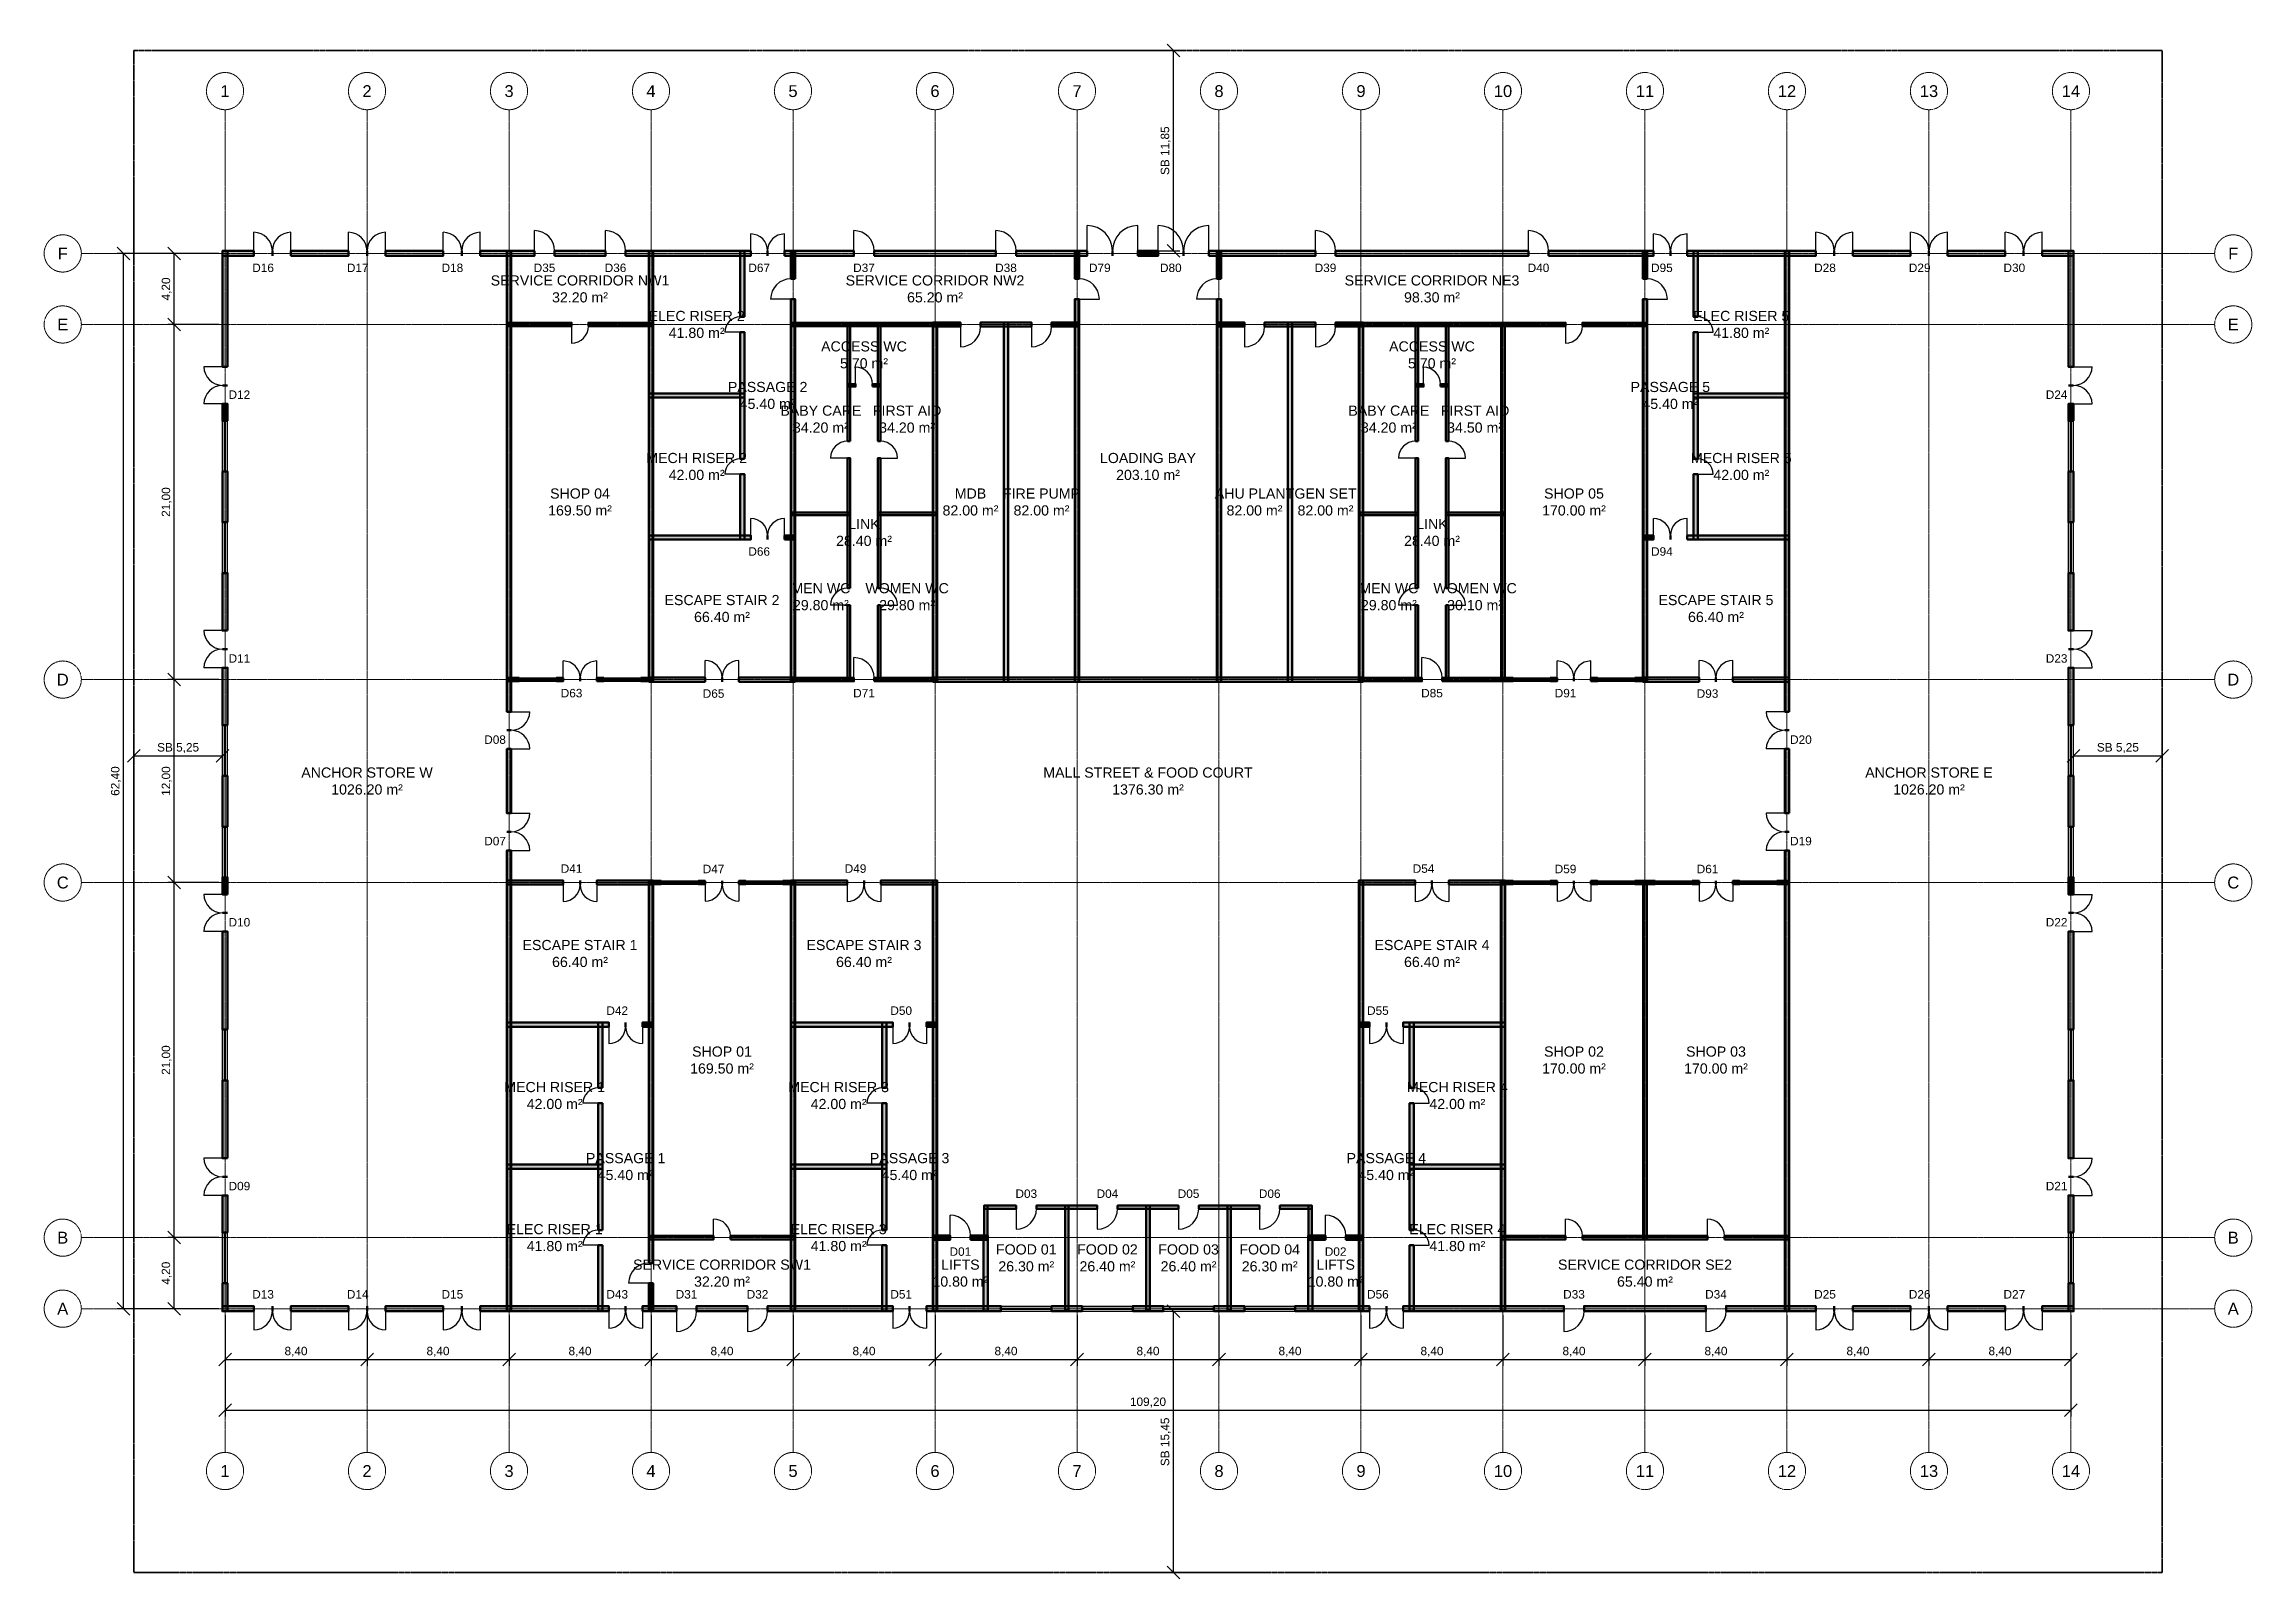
# Model space of a CAD drawing. Header units: millimetres. Extents: x -5300 to 125300, y -375 to 90375.
import ezdxf
from ezdxf.enums import TextEntityAlignment as Align

# ---------------------------------------------------------------- set-up
doc = ezdxf.new("R2010")
doc.units = ezdxf.units.MM
doc.linetypes.add('CENTER', pattern=[5.08, 3.175, -0.635, 0.635, -0.635])
doc.linetypes.add('PHANTOM', pattern=[6.35, 3.175, -0.635, 0.635, -0.635, 0.635, -0.635])
for name, color, linetype, lineweight in [('A-ACHSEN', 1, 'CENTER', 13), ('A-FENSTER', 5, 'Continuous', 25), ('A-LAGEPLAN-GRENZE', 1, 'PHANTOM', 35), ('A-MASS', 1, 'Continuous', 18), ('A-OEFFNUNG-NR', 2, 'Continuous', 18), ('A-RAUM-STEMPEL', 2, 'Continuous', 18), ('A-SCHRAFFUR', 8, 'Continuous', 9), ('A-TUER', 3, 'Continuous', 25), ('A-WAND-TRAG', 7, 'Continuous', 50)]:
    doc.layers.add(name, color=color, linetype=linetype, lineweight=lineweight)
doc.styles.add('DE-ARIAL', font='arial.ttf')
doc.dimstyles.new('DE-100-M', dxfattribs={"dimscale": 250, "dimtxt": 2, "dimasz": 1.5, "dimexe": 1.5, "dimexo": 1.5, "dimgap": 0.8, "dimtad": 1, "dimlfac": 0.001, "dimzin": 0, "dimtxsty": 'DE-ARIAL', "dimtsz": 1.5, "dimcen": 2.5, "dimclrd": 256, "dimclre": 256, "dimclrt": 256, "dimazin": 3, "dimtfac": 1, "dimtmove": 0, "dimatfit": 3})

msp = doc.modelspace()

# ---------------------------------------------------------------- texts
at = {"layer": 'A-ACHSEN', "style": 'DE-ARIAL'}
for s, p in [('1', (5400, 87600)), ('2', (13800, 87600)), ('3', (22200, 87600)), ('4', (30600, 87600)), ('5', (39000, 87600)), ('6', (47400, 87600)), ('7', (55800, 87600)), ('8', (64200, 87600)), ('9', (72600, 87600)), ('10', (81000, 87600)), ('11', (89400, 87600)), ('12', (97800, 87600)), ('13', (106200, 87600)), ('14', (114600, 87600)), ('F', (-4200, 78000)), ('F', (124200, 78000)), ('E', (-4200, 73800)), ('E', (124200, 73800)), ('D', (-4200, 52800)), ('D', (124200, 52800)), ('C', (-4200, 40800)), ('C', (124200, 40800)), ('B', (-4200, 19800)), ('B', (124200, 19800)), ('A', (-4200, 15600)), ('A', (124200, 15600)), ('1', (5400, 6000)), ('2', (13800, 6000)), ('3', (22200, 6000)), ('4', (30600, 6000)), ('5', (39000, 6000)), ('6', (47400, 6000)), ('7', (55800, 6000)), ('8', (64200, 6000)), ('9', (72600, 6000)), ('10', (81000, 6000)), ('11', (89400, 6000)), ('12', (97800, 6000)), ('13', (106200, 6000)), ('14', (114600, 6000))]:
    msp.add_text(s, height=700, dxfattribs=at).set_placement(p, align=Align.MIDDLE_CENTER)
at = {"layer": 'A-OEFFNUNG-NR', "style": 'DE-ARIAL'}
for s, p in [('D16', (7650, 77150)), ('D17', (13250, 77150)), ('D18', (18850, 77150)), ('D35', (24300, 77150)), ('D36', (28500, 77150)), ('D67', (37000, 77150)), ('D37', (43200, 77150)), ('D38', (51600, 77150)), ('D79', (57150, 77150)), ('D80', (61350, 77150)), ('D39', (70500, 77150)), ('D40', (83100, 77150)), ('D95', (90400, 77150)), ('D28', (100050, 77150)), ('D29', (105650, 77150)), ('D30', (111250, 77150)), ('D12', (6250, 69650)), ('D24', (113750, 69650)), ('D66', (37000, 60375)), ('D94', (90400, 60375)), ('D11', (6250, 54050)), ('D23', (113750, 54050)), ('D63', (25900, 52000)), ('D71', (43200, 52000)), ('D85', (76800, 52000)), ('D91', (84700, 52000)), ('D65', (34300, 51975)), ('D93', (93100, 51975)), ('D08', (21375, 49250)), ('D20', (98625, 49250)), ('D07', (21375, 43250)), ('D19', (98625, 43250)), ('D41', (25900, 41625)), ('D47', (34300, 41600)), ('D49', (42700, 41625)), ('D54', (76300, 41625)), ('D59', (84700, 41600)), ('D61', (93100, 41600)), ('D10', (6250, 38450)), ('D22', (113750, 38450)), ('D42', (28600, 33225)), ('D50', (45400, 33225)), ('D55', (73600, 33225)), ('D09', (6250, 22850)), ('D03', (52800, 22400)), ('D04', (57600, 22400)), ('D05', (62400, 22400)), ('D06', (67200, 22400)), ('D21', (113750, 22850)), ('D01', (48900, 18975)), ('D02', (71100, 18975)), ('D13', (7650, 16450)), ('D14', (13250, 16450)), ('D15', (18850, 16450)), ('D43', (28600, 16450)), ('D31', (32700, 16450)), ('D32', (36900, 16450)), ('D51', (45400, 16450)), ('D56', (73600, 16450)), ('D33', (85200, 16450)), ('D34', (93600, 16450)), ('D25', (100050, 16450)), ('D26', (105650, 16450)), ('D27', (111250, 16450))]:
    msp.add_text(s, height=500, dxfattribs=at).set_placement(p, align=Align.MIDDLE_CENTER)
at = {"layer": 'A-RAUM-STEMPEL', "char_height": 600, "attachment_point": 5, "style": 'DE-ARIAL'}
for s, insert in [('SERVICE CORRIDOR NW1\\P32.20 m²', (26400, 75900)), ('SERVICE CORRIDOR NW2\\P65.20 m²', (47400, 75900)), ('SERVICE CORRIDOR NE3\\P98.30 m²', (76800, 75900)), ('ELEC RISER 2\\P41.80 m²', (33300, 73800)), ('ELEC RISER 5\\P41.80 m²', (95100, 73800)), ('ACCESS WC\\P5.70 m²', (43200, 72000)), ('ACCESS WC\\P5.70 m²', (76800, 72000)), ('PASSAGE 2\\P45.40 m²', (37500, 69600)), ('PASSAGE 5\\P45.40 m²', (90900, 69600)), ('BABY CARE\\P34.20 m²', (40650, 68200)), ('FIRST AID\\P34.20 m²', (45750, 68200)), ('BABY CARE\\P34.20 m²', (74250, 68200)), ('FIRST AID\\P34.50 m²', (79350, 68200)), ('MECH RISER 2\\P42.00 m²', (33300, 65400)), ('LOADING BAY\\P203.10 m²', (60000, 65400)), ('MECH RISER 5\\P42.00 m²', (95100, 65400)), ('SHOP 04\\P169.50 m²', (26400, 63300)), ('MDB\\P82.00 m²', (49500, 63300)), ('FIRE PUMP\\P82.00 m²', (53700, 63300)), ('AHU PLANT\\P82.00 m²', (66300, 63300)), ('GEN SET\\P82.00 m²', (70500, 63300)), ('SHOP 05\\P170.00 m²', (85200, 63300)), ('LINK\\P28.40 m²', (43200, 61500)), ('LINK\\P28.40 m²', (76800, 61500)), ('ESCAPE STAIR 2\\P66.40 m²', (34800, 57000)), ('MEN WC\\P29.80 m²', (40650, 57700)), ('WOMEN WC\\P29.80 m²', (45750, 57700)), ('MEN WC\\P29.80 m²', (74250, 57700)), ('WOMEN WC\\P30.10 m²', (79350, 57700)), ('ESCAPE STAIR 5\\P66.40 m²', (93600, 57000)), ('ANCHOR STORE W\\P1026.20 m²', (13800, 46800)), ('MALL STREET & FOOD COURT\\P1376.30 m²', (60000, 46800)), ('ANCHOR STORE E\\P1026.20 m²', (106200, 46800)), ('ESCAPE STAIR 1\\P66.40 m²', (26400, 36600)), ('ESCAPE STAIR 3\\P66.40 m²', (43200, 36600)), ('ESCAPE STAIR 4\\P66.40 m²', (76800, 36600)), ('SHOP 01\\P169.50 m²', (34800, 30300)), ('SHOP 02\\P170.00 m²', (85200, 30300)), ('SHOP 03\\P170.00 m²', (93600, 30300)), ('MECH RISER 1\\P42.00 m²', (24900, 28200)), ('MECH RISER 3\\P42.00 m²', (41700, 28200)), ('MECH RISER 4\\P42.00 m²', (78300, 28200)), ('PASSAGE 1\\P45.40 m²', (29100, 24000)), ('PASSAGE 3\\P45.40 m²', (45900, 24000)), ('PASSAGE 4\\P45.40 m²', (74100, 24000)), ('ELEC RISER 1\\P41.80 m²', (24900, 19800)), ('ELEC RISER 3\\P41.80 m²', (41700, 19800)), ('ELEC RISER 4\\P41.80 m²', (78300, 19800)), ('SERVICE CORRIDOR SW1\\P32.20 m²', (34800, 17700)), ('LIFTS\\P10.80 m²', (48900, 17700)), ('FOOD 01\\P26.30 m²', (52800, 18600)), ('FOOD 02\\P26.40 m²', (57600, 18600)), ('FOOD 03\\P26.40 m²', (62400, 18600)), ('FOOD 04\\P26.30 m²', (67200, 18600)), ('LIFTS\\P10.80 m²', (71100, 17700)), ('SERVICE CORRIDOR SE2\\P65.40 m²', (89400, 17700))]:
    msp.add_mtext(s, dxfattribs=dict(at, insert=insert))

# ---------------------------------------------------------------- dimensions: what is measured, and where the dimension line sits
at = {"layer": 'A-MASS'}
for base, p1, p2 in [((61500, 78150), (60000, 78150), (60000, 90000)), ((61500, 0), (60000, 0), (60000, 15450))]:
    msp.add_linear_dim(base=base, p1=p1, p2=p2, angle=90, text='SB <>', dimstyle='DE-100-M', dxfattribs=at).render()
for base, p1, p2 in [((-600, 15600), (5400, 15600), (5400, 78000)), ((2400, 73800), (5400, 73800), (5400, 78000)), ((2400, 52800), (5400, 52800), (5400, 73800)), ((2400, 40800), (5400, 40800), (5400, 52800)), ((2400, 19800), (5400, 19800), (5400, 40800)), ((2400, 15600), (5400, 15600), (5400, 19800))]:
    msp.add_linear_dim(base=base, p1=p1, p2=p2, angle=90, dimstyle='DE-100-M', dxfattribs=at).render()
for base, p1, p2 in [((0, 48300), (0, 46800), (5250, 46800)), ((114750, 48300), (114750, 46800), (120000, 46800))]:
    msp.add_linear_dim(base=base, p1=p1, p2=p2, text='SB <>', dimstyle='DE-100-M', dxfattribs=at).render()
for base, p1, p2 in [((5400, 12600), (5400, 15600), (13800, 15600)), ((5400, 9600), (5400, 15600), (114600, 15600)), ((13800, 12600), (13800, 15600), (22200, 15600)), ((22200, 12600), (22200, 15600), (30600, 15600)), ((30600, 12600), (30600, 15600), (39000, 15600)), ((39000, 12600), (39000, 15600), (47400, 15600)), ((47400, 12600), (47400, 15600), (55800, 15600)), ((55800, 12600), (55800, 15600), (64200, 15600)), ((64200, 12600), (64200, 15600), (72600, 15600)), ((72600, 12600), (72600, 15600), (81000, 15600)), ((81000, 12600), (81000, 15600), (89400, 15600)), ((89400, 12600), (89400, 15600), (97800, 15600)), ((97800, 12600), (97800, 15600), (106200, 15600)), ((106200, 12600), (106200, 15600), (114600, 15600))]:
    msp.add_linear_dim(base=base, p1=p1, p2=p2, dimstyle='DE-100-M', dxfattribs=at).render()

# ---------------------------------------------------------------- hatches: boundary and pattern name
at = {"layer": 'A-SCHRAFFUR'}
for points in [[(5250, 77850), (7100, 77850), (7100, 78150), (5250, 78150)], [(5550, 71300), (5550, 78150), (5250, 78150), (5250, 71300)], [(9300, 77850), (12700, 77850), (12700, 78150), (9300, 78150)], [(14900, 77850), (18300, 77850), (18300, 78150), (14900, 78150)], [(20500, 77850), (23700, 77850), (23700, 78150), (20500, 78150)], [(22325, 50900), (22325, 78125), (22075, 78125), (22075, 50900)], [(24900, 77850), (27900, 77850), (27900, 78150), (24900, 78150)], [(29100, 77850), (36500, 77850), (36500, 78150), (29100, 78150)], [(30725, 52675), (30725, 78125), (30475, 78125), (30475, 52675)], [(36125, 74250), (36125, 78125), (35875, 78125), (35875, 74250)], [(38500, 77850), (42600, 77850), (42600, 78150), (38500, 78150)], [(39125, 76500), (39125, 78125), (38875, 78125), (38875, 76500)], [(43800, 77850), (51000, 77850), (51000, 78150), (43800, 78150)], [(52200, 77850), (56400, 77850), (56400, 78150), (52200, 78150)], [(55925, 76500), (55925, 78125), (55675, 78125), (55675, 76500)], [(59400, 77850), (60600, 77850), (60600, 78150), (59400, 78150)], [(63600, 77850), (69900, 77850), (69900, 78150), (63600, 78150)], [(64325, 76500), (64325, 78125), (64075, 78125), (64075, 76500)], [(71100, 77850), (82500, 77850), (82500, 78150), (71100, 78150)], [(83700, 77850), (89900, 77850), (89900, 78150), (83700, 78150)], [(89525, 76500), (89525, 78125), (89275, 78125), (89275, 76500)], [(91900, 77850), (99500, 77850), (99500, 78150), (91900, 78150)], [(92525, 74250), (92525, 78125), (92275, 78125), (92275, 74250)], [(97925, 50900), (97925, 78125), (97675, 78125), (97675, 50900)], [(101700, 77850), (105100, 77850), (105100, 78150), (101700, 78150)], [(107300, 77850), (110700, 77850), (110700, 78150), (107300, 78150)], [(112900, 77850), (114750, 77850), (114750, 78150), (112900, 78150)], [(114750, 71300), (114750, 78150), (114450, 78150), (114450, 71300)], [(39125, 52675), (39125, 75300), (38875, 75300), (38875, 52675)], [(55925, 52675), (55925, 75300), (55675, 75300), (55675, 52675)], [(64325, 52675), (64325, 75300), (64075, 75300), (64075, 52675)], [(89525, 52675), (89525, 75300), (89275, 75300), (89275, 52675)], [(22100, 73700), (25900, 73700), (25900, 73900), (22100, 73900)], [(26900, 73700), (30700, 73700), (30700, 73900), (26900, 73900)], [(36125, 65850), (36125, 73350), (35875, 73350), (35875, 65850)], [(38900, 73700), (47500, 73700), (47500, 73900), (38900, 73900)], [(42375, 66900), (42375, 73875), (42225, 73875), (42225, 66900)], [(44175, 66900), (44175, 73875), (44025, 73875), (44025, 66900)], [(47275, 73675), (48900, 73675), (48900, 73925), (47275, 73925)], [(47525, 52675), (47525, 73925), (47275, 73925), (47275, 52675)], [(50100, 73675), (53100, 73675), (53100, 73925), (50100, 73925)], [(51725, 52675), (51725, 73925), (51475, 73925), (51475, 52675)], [(54300, 73675), (55925, 73675), (55925, 73925), (54300, 73925)], [(64075, 73675), (65700, 73675), (65700, 73925), (64075, 73925)], [(66900, 73675), (69900, 73675), (69900, 73925), (66900, 73925)], [(68525, 52675), (68525, 73925), (68275, 73925), (68275, 52675)], [(71100, 73675), (72725, 73675), (72725, 73925), (71100, 73925)], [(72725, 52675), (72725, 73925), (72475, 73925), (72475, 52675)], [(72500, 73700), (84700, 73700), (84700, 73900), (72500, 73900)], [(75975, 66900), (75975, 73875), (75825, 73875), (75825, 66900)], [(77775, 66900), (77775, 73875), (77625, 73875), (77625, 66900)], [(81100, 52700), (81100, 73900), (80900, 73900), (80900, 52700)], [(85700, 73700), (89500, 73700), (89500, 73900), (85700, 73900)], [(92525, 65850), (92525, 73350), (92275, 73350), (92275, 65850)], [(30475, 69475), (36125, 69475), (36125, 69725), (30475, 69725)], [(42225, 70125), (42700, 70125), (42700, 70275), (42225, 70275)], [(43700, 70125), (44175, 70125), (44175, 70275), (43700, 70275)], [(75825, 70125), (76300, 70125), (76300, 70275), (75825, 70275)], [(77300, 70125), (77775, 70125), (77775, 70275), (77300, 70275)], [(92275, 69475), (97925, 69475), (97925, 69725), (92275, 69725)], [(5550, 68100), (5550, 69100), (5250, 69100), (5250, 68100)], [(114750, 68100), (114750, 69100), (114450, 69100), (114450, 68100)], [(42375, 58200), (42375, 65900), (42225, 65900), (42225, 58200)], [(44175, 58200), (44175, 65900), (44025, 65900), (44025, 58200)], [(75975, 58200), (75975, 65900), (75825, 65900), (75825, 58200)], [(77775, 58200), (77775, 65900), (77625, 65900), (77625, 58200)], [(5550, 62100), (5550, 65100), (5250, 65100), (5250, 62100)], [(36125, 61075), (36125, 64950), (35875, 64950), (35875, 61075)], [(92525, 61075), (92525, 64950), (92275, 64950), (92275, 61075)], [(114750, 62100), (114750, 65100), (114450, 65100), (114450, 62100)], [(38925, 62525), (42375, 62525), (42375, 62675), (38925, 62675)], [(44025, 62525), (47475, 62525), (47475, 62675), (44025, 62675)], [(72525, 62525), (75975, 62525), (75975, 62675), (72525, 62675)], [(77625, 62525), (81075, 62525), (81075, 62675), (77625, 62675)], [(30475, 61075), (36500, 61075), (36500, 61325), (30475, 61325)], [(38500, 61075), (39125, 61075), (39125, 61325), (38500, 61325)], [(89275, 61075), (89900, 61075), (89900, 61325), (89275, 61325)], [(91900, 61075), (97925, 61075), (97925, 61325), (91900, 61325)], [(5550, 55700), (5550, 59100), (5250, 59100), (5250, 55700)], [(114750, 55700), (114750, 59100), (114450, 59100), (114450, 55700)], [(42375, 52725), (42375, 57200), (42225, 57200), (42225, 52725)], [(44175, 52725), (44175, 57200), (44025, 57200), (44025, 52725)], [(75975, 52725), (75975, 57200), (75825, 57200), (75825, 52725)], [(77775, 52725), (77775, 57200), (77625, 57200), (77625, 52725)], [(5550, 50100), (5550, 53500), (5250, 53500), (5250, 50100)], [(22100, 52700), (22800, 52700), (22800, 52900), (22100, 52900)], [(25000, 52700), (25400, 52700), (25400, 52900), (25000, 52900)], [(27400, 52700), (27800, 52700), (27800, 52900), (27400, 52900)], [(30000, 52700), (30700, 52700), (30700, 52900), (30000, 52900)], [(30475, 52675), (33800, 52675), (33800, 52925), (30475, 52925)], [(35800, 52675), (39125, 52675), (39125, 52925), (35800, 52925)], [(38900, 52700), (42600, 52700), (42600, 52900), (38900, 52900)], [(43800, 52700), (47500, 52700), (47500, 52900), (43800, 52900)], [(47275, 52675), (72725, 52675), (72725, 52925), (47275, 52925)], [(72500, 52700), (76200, 52700), (76200, 52900), (72500, 52900)], [(77400, 52700), (81600, 52700), (81600, 52900), (77400, 52900)], [(83800, 52700), (84200, 52700), (84200, 52900), (83800, 52900)], [(86200, 52700), (86600, 52700), (86600, 52900), (86200, 52900)], [(88800, 52700), (89500, 52700), (89500, 52900), (88800, 52900)], [(89275, 52675), (92600, 52675), (92600, 52925), (89275, 52925)], [(94600, 52675), (97925, 52675), (97925, 52925), (94600, 52925)], [(114750, 50100), (114750, 53500), (114450, 53500), (114450, 50100)], [(22325, 44900), (22325, 48700), (22075, 48700), (22075, 44900)], [(97925, 44900), (97925, 48700), (97675, 48700), (97675, 44900)], [(5550, 44100), (5550, 47100), (5250, 47100), (5250, 44100)], [(114750, 44100), (114750, 47100), (114450, 47100), (114450, 44100)], [(22325, 15475), (22325, 42700), (22075, 42700), (22075, 15475)], [(97925, 15475), (97925, 42700), (97675, 42700), (97675, 15475)], [(5550, 40100), (5550, 41100), (5250, 41100), (5250, 40100)], [(22075, 40675), (25400, 40675), (25400, 40925), (22075, 40925)], [(27400, 40675), (30725, 40675), (30725, 40925), (27400, 40925)], [(30725, 18300), (30725, 40925), (30475, 40925), (30475, 18300)], [(30500, 40700), (31200, 40700), (31200, 40900), (30500, 40900)], [(33400, 40700), (33800, 40700), (33800, 40900), (33400, 40900)], [(35800, 40700), (36200, 40700), (36200, 40900), (35800, 40900)], [(38400, 40700), (39100, 40700), (39100, 40900), (38400, 40900)], [(38875, 40675), (42200, 40675), (42200, 40925), (38875, 40925)], [(39125, 15475), (39125, 40925), (38875, 40925), (38875, 15475)], [(44200, 40675), (47525, 40675), (47525, 40925), (44200, 40925)], [(47525, 15475), (47525, 40925), (47275, 40925), (47275, 15475)], [(72475, 40675), (75800, 40675), (75800, 40925), (72475, 40925)], [(72725, 15475), (72725, 40925), (72475, 40925), (72475, 15475)], [(77800, 40675), (81125, 40675), (81125, 40925), (77800, 40925)], [(81125, 15475), (81125, 40925), (80875, 40925), (80875, 15475)], [(80900, 40700), (81600, 40700), (81600, 40900), (80900, 40900)], [(83800, 40700), (84200, 40700), (84200, 40900), (83800, 40900)], [(86200, 40700), (86600, 40700), (86600, 40900), (86200, 40900)], [(88800, 40700), (90000, 40700), (90000, 40900), (88800, 40900)], [(89500, 19700), (89500, 40900), (89300, 40900), (89300, 19700)], [(92200, 40700), (92600, 40700), (92600, 40900), (92200, 40900)], [(94600, 40700), (95000, 40700), (95000, 40900), (94600, 40900)], [(97200, 40700), (97900, 40700), (97900, 40900), (97200, 40900)], [(114750, 40100), (114750, 41100), (114450, 41100), (114450, 40100)], [(5550, 32100), (5550, 37900), (5250, 37900), (5250, 32100)], [(114750, 32100), (114750, 37900), (114450, 37900), (114450, 32100)], [(22075, 32275), (28100, 32275), (28100, 32525), (22075, 32525)], [(27725, 28650), (27725, 32525), (27475, 32525), (27475, 28650)], [(30100, 32275), (30725, 32275), (30725, 32525), (30100, 32525)], [(38875, 32275), (44900, 32275), (44900, 32525), (38875, 32525)], [(44525, 28650), (44525, 32525), (44275, 32525), (44275, 28650)], [(46900, 32275), (47525, 32275), (47525, 32525), (46900, 32525)], [(72475, 32275), (73100, 32275), (73100, 32525), (72475, 32525)], [(75100, 32275), (81125, 32275), (81125, 32525), (75100, 32525)], [(75725, 28650), (75725, 32525), (75475, 32525), (75475, 28650)], [(5550, 24500), (5550, 29100), (5250, 29100), (5250, 24500)], [(114750, 24500), (114750, 29100), (114450, 29100), (114450, 24500)], [(27725, 20250), (27725, 27750), (27475, 27750), (27475, 20250)], [(44525, 20250), (44525, 27750), (44275, 27750), (44275, 20250)], [(75725, 20250), (75725, 27750), (75475, 27750), (75475, 20250)], [(22075, 23875), (27725, 23875), (27725, 24125), (22075, 24125)], [(38875, 23875), (44525, 23875), (44525, 24125), (38875, 24125)], [(75475, 23875), (81125, 23875), (81125, 24125), (75475, 24125)], [(5550, 20100), (5550, 22300), (5250, 22300), (5250, 20100)], [(114750, 20100), (114750, 22300), (114450, 22300), (114450, 20100)], [(50300, 21500), (52200, 21500), (52200, 21700), (50300, 21700)], [(50500, 19700), (50500, 21700), (50300, 21700), (50300, 19700)], [(53400, 21500), (57000, 21500), (57000, 21700), (53400, 21700)], [(55300, 15500), (55300, 21700), (55100, 21700), (55100, 15500)], [(58200, 21500), (61800, 21500), (61800, 21700), (58200, 21700)], [(60100, 15500), (60100, 21700), (59900, 21700), (59900, 15500)], [(63000, 21500), (66600, 21500), (66600, 21700), (63000, 21700)], [(64900, 15500), (64900, 21700), (64700, 21700), (64700, 15500)], [(67800, 21500), (69700, 21500), (69700, 21700), (67800, 21700)], [(69700, 19700), (69700, 21700), (69500, 21700), (69500, 19700)], [(30500, 19700), (34300, 19700), (34300, 19900), (30500, 19900)], [(35300, 19700), (39100, 19700), (39100, 19900), (35300, 19900)], [(47275, 19675), (48300, 19675), (48300, 19925), (47275, 19925)], [(49500, 19675), (50525, 19675), (50525, 19925), (49500, 19925)], [(50525, 15475), (50525, 19925), (50275, 19925), (50275, 15475)], [(69475, 19675), (70500, 19675), (70500, 19925), (69475, 19925)], [(69725, 15475), (69725, 19925), (69475, 19925), (69475, 15475)], [(71700, 19675), (72725, 19675), (72725, 19925), (71700, 19925)], [(80900, 19700), (84700, 19700), (84700, 19900), (80900, 19900)], [(85700, 19700), (93100, 19700), (93100, 19900), (85700, 19900)], [(94100, 19700), (97900, 19700), (97900, 19900), (94100, 19900)], [(27725, 15475), (27725, 19350), (27475, 19350), (27475, 15475)], [(44525, 15475), (44525, 19350), (44275, 19350), (44275, 15475)], [(75725, 15475), (75725, 19350), (75475, 19350), (75475, 15475)], [(5550, 15450), (5550, 17100), (5250, 17100), (5250, 15450)], [(30725, 15475), (30725, 17100), (30475, 17100), (30475, 15475)], [(114750, 15450), (114750, 17100), (114450, 17100), (114450, 15450)], [(5250, 15450), (7100, 15450), (7100, 15750), (5250, 15750)], [(9300, 15450), (12700, 15450), (12700, 15750), (9300, 15750)], [(14900, 15450), (18300, 15450), (18300, 15750), (14900, 15750)], [(20500, 15450), (28100, 15450), (28100, 15750), (20500, 15750)], [(30100, 15450), (32100, 15450), (32100, 15750), (30100, 15750)], [(33300, 15450), (36300, 15450), (36300, 15750), (33300, 15750)], [(37500, 15450), (44900, 15450), (44900, 15750), (37500, 15750)], [(46900, 15450), (51300, 15450), (51300, 15750), (46900, 15750)], [(54300, 15450), (56100, 15450), (56100, 15750), (54300, 15750)], [(59100, 15450), (60900, 15450), (60900, 15750), (59100, 15750)], [(63900, 15450), (65700, 15450), (65700, 15750), (63900, 15750)], [(68700, 15450), (73100, 15450), (73100, 15750), (68700, 15750)], [(75100, 15450), (84600, 15450), (84600, 15750), (75100, 15750)], [(85800, 15450), (93000, 15450), (93000, 15750), (85800, 15750)], [(94200, 15450), (99500, 15450), (99500, 15750), (94200, 15750)], [(101700, 15450), (105100, 15450), (105100, 15750), (101700, 15750)], [(107300, 15450), (110700, 15450), (110700, 15750), (107300, 15750)], [(112900, 15450), (114750, 15450), (114750, 15750), (112900, 15750)]]:
    msp.add_hatch(color=256, dxfattribs=at).paths.add_polyline_path(points)

# ---------------------------------------------------------------- linework, layer by layer
at = {"layer": 'A-ACHSEN'}
for p, q in [((5400, 7100), (5400, 86500)), ((13800, 7100), (13800, 86500)), ((22200, 7100), (22200, 86500)), ((30600, 7100), (30600, 86500)), ((39000, 7100), (39000, 86500)), ((47400, 7100), (47400, 86500)), ((55800, 7100), (55800, 86500)), ((64200, 7100), (64200, 86500)), ((72600, 7100), (72600, 86500)), ((81000, 7100), (81000, 86500)), ((89400, 7100), (89400, 86500)), ((97800, 7100), (97800, 86500)), ((106200, 7100), (106200, 86500)), ((114600, 7100), (114600, 86500)), ((-3100, 78000), (123100, 78000)), ((-3100, 73800), (123100, 73800)), ((-3100, 52800), (123100, 52800)), ((-3100, 40800), (123100, 40800)), ((-3100, 19800), (123100, 19800)), ((-3100, 15600), (123100, 15600))]:
    msp.add_line(p, q, dxfattribs=at)
for centre in [(5400, 87600), (13800, 87600), (22200, 87600), (30600, 87600), (39000, 87600), (47400, 87600), (55800, 87600), (64200, 87600), (72600, 87600), (81000, 87600), (89400, 87600), (97800, 87600), (106200, 87600), (114600, 87600), (-4200, 78000), (124200, 78000), (-4200, 73800), (124200, 73800), (-4200, 52800), (124200, 52800), (-4200, 40800), (124200, 40800), (-4200, 19800), (124200, 19800), (-4200, 15600), (124200, 15600), (5400, 6000), (13800, 6000), (22200, 6000), (30600, 6000), (39000, 6000), (47400, 6000), (55800, 6000), (64200, 6000), (72600, 6000), (81000, 6000), (89400, 6000), (97800, 6000), (106200, 6000), (114600, 6000)]:
    msp.add_circle(centre, 1100, dxfattribs=at)
at = {"layer": 'A-FENSTER'}
for p, q in [((5250, 65100), (5250, 68100)), ((5362.5, 65100), (5362.5, 68100)), ((5437.5, 65100), (5437.5, 68100)), ((5550, 65100), (5550, 68100)), ((114450, 65100), (114450, 68100)), ((114562.5, 65100), (114562.5, 68100)), ((114637.5, 65100), (114637.5, 68100)), ((114750, 65100), (114750, 68100)), ((5250, 59100), (5250, 62100)), ((5362.5, 59100), (5362.5, 62100)), ((5437.5, 59100), (5437.5, 62100)), ((5550, 59100), (5550, 62100)), ((114450, 59100), (114450, 62100)), ((114562.5, 59100), (114562.5, 62100)), ((114637.5, 59100), (114637.5, 62100)), ((114750, 59100), (114750, 62100)), ((22800, 52900), (25000, 52900)), ((22800, 52825), (25000, 52825)), ((22800, 52775), (25000, 52775)), ((22800, 52700), (25000, 52700)), ((27800, 52900), (30000, 52900)), ((27800, 52825), (30000, 52825)), ((27800, 52775), (30000, 52775)), ((27800, 52700), (30000, 52700)), ((81600, 52900), (83800, 52900)), ((81600, 52825), (83800, 52825)), ((81600, 52775), (83800, 52775)), ((81600, 52700), (83800, 52700)), ((86600, 52900), (88800, 52900)), ((86600, 52825), (88800, 52825)), ((86600, 52775), (88800, 52775)), ((86600, 52700), (88800, 52700)), ((5250, 47100), (5250, 50100)), ((5362.5, 47100), (5362.5, 50100)), ((5437.5, 47100), (5437.5, 50100)), ((5550, 47100), (5550, 50100)), ((114450, 47100), (114450, 50100)), ((114562.5, 47100), (114562.5, 50100)), ((114637.5, 47100), (114637.5, 50100)), ((114750, 47100), (114750, 50100)), ((5250, 41100), (5250, 44100)), ((5362.5, 41100), (5362.5, 44100)), ((5437.5, 41100), (5437.5, 44100)), ((5550, 41100), (5550, 44100)), ((114450, 41100), (114450, 44100)), ((114562.5, 41100), (114562.5, 44100)), ((114637.5, 41100), (114637.5, 44100)), ((114750, 41100), (114750, 44100)), ((31200, 40900), (33400, 40900)), ((31200, 40825), (33400, 40825)), ((31200, 40775), (33400, 40775)), ((31200, 40700), (33400, 40700)), ((36200, 40900), (38400, 40900)), ((36200, 40825), (38400, 40825)), ((36200, 40775), (38400, 40775)), ((36200, 40700), (38400, 40700)), ((81600, 40900), (83800, 40900)), ((81600, 40825), (83800, 40825)), ((81600, 40775), (83800, 40775)), ((81600, 40700), (83800, 40700)), ((86600, 40900), (88800, 40900)), ((86600, 40825), (88800, 40825)), ((86600, 40775), (88800, 40775)), ((86600, 40700), (88800, 40700)), ((90000, 40900), (92200, 40900)), ((90000, 40825), (92200, 40825)), ((90000, 40775), (92200, 40775)), ((90000, 40700), (92200, 40700)), ((95000, 40900), (97200, 40900)), ((95000, 40825), (97200, 40825)), ((95000, 40775), (97200, 40775)), ((95000, 40700), (97200, 40700)), ((5250, 29100), (5250, 32100)), ((5362.5, 29100), (5362.5, 32100)), ((5437.5, 29100), (5437.5, 32100)), ((5550, 29100), (5550, 32100)), ((114450, 29100), (114450, 32100)), ((114562.5, 29100), (114562.5, 32100)), ((114637.5, 29100), (114637.5, 32100)), ((114750, 29100), (114750, 32100)), ((5250, 17100), (5250, 20100)), ((5362.5, 17100), (5362.5, 20100)), ((5437.5, 17100), (5437.5, 20100)), ((5550, 17100), (5550, 20100)), ((114450, 17100), (114450, 20100)), ((114562.5, 17100), (114562.5, 20100)), ((114637.5, 17100), (114637.5, 20100)), ((114750, 17100), (114750, 20100)), ((51300, 15750), (54300, 15750)), ((56100, 15750), (59100, 15750)), ((60900, 15750), (63900, 15750)), ((65700, 15750), (68700, 15750)), ((51300, 15637.5), (54300, 15637.5)), ((51300, 15562.5), (54300, 15562.5)), ((51300, 15450), (54300, 15450)), ((56100, 15637.5), (59100, 15637.5)), ((56100, 15562.5), (59100, 15562.5)), ((56100, 15450), (59100, 15450)), ((60900, 15637.5), (63900, 15637.5)), ((60900, 15562.5), (63900, 15562.5)), ((60900, 15450), (63900, 15450)), ((65700, 15637.5), (68700, 15637.5)), ((65700, 15562.5), (68700, 15562.5)), ((65700, 15450), (68700, 15450))]:
    msp.add_line(p, q, dxfattribs=at)
at = {"layer": 'A-LAGEPLAN-GRENZE'}
msp.add_lwpolyline([(0, 0), (120000, 0), (120000, 90000), (0, 90000)], close=True, dxfattribs=at)
at = {"layer": 'A-TUER'}
for p, q in [((7100, 78150), (7100, 79250)), ((9300, 78150), (9300, 79250)), ((12700, 78150), (12700, 79250)), ((14900, 78150), (14900, 79250)), ((18300, 78150), (18300, 79250)), ((20500, 78150), (20500, 79250)), ((23700, 78150), (23700, 79350)), ((27900, 78150), (27900, 79350)), ((36500, 78150), (36500, 79150)), ((38500, 78150), (38500, 79150)), ((42600, 78150), (42600, 79350)), ((51000, 78150), (51000, 79350)), ((56400, 78150), (56400, 79650)), ((59400, 78150), (59400, 79650)), ((60600, 78150), (60600, 79650)), ((63600, 78150), (63600, 79650)), ((69900, 78150), (69900, 79350)), ((82500, 78150), (82500, 79350)), ((89900, 78150), (89900, 79150)), ((91900, 78150), (91900, 79150)), ((99500, 78150), (99500, 79250)), ((101700, 78150), (101700, 79250)), ((105100, 78150), (105100, 79250)), ((107300, 78150), (107300, 79250)), ((110700, 78150), (110700, 79250)), ((112900, 78150), (112900, 79250)), ((38875, 75300), (37675, 75300)), ((55925, 75300), (57125, 75300)), ((64075, 75300), (62875, 75300)), ((89525, 75300), (90725, 75300)), ((25900, 73700), (25900, 72700)), ((35875, 73350), (34975, 73350)), ((48900, 73675), (48900, 72475)), ((53100, 73675), (53100, 72475)), ((65700, 73675), (65700, 72475)), ((69900, 73675), (69900, 72475)), ((84700, 73700), (84700, 72700)), ((92525, 73350), (93425, 73350)), ((5250, 71300), (4150, 71300)), ((42700, 70275), (42700, 71275)), ((76300, 70275), (76300, 71275)), ((114750, 71300), (115850, 71300)), ((5250, 69100), (4150, 69100)), ((114750, 69100), (115850, 69100)), ((42225, 65900), (41225, 65900)), ((44175, 65900), (45175, 65900)), ((75825, 65900), (74825, 65900)), ((77775, 65900), (78775, 65900)), ((35875, 64950), (34975, 64950)), ((92525, 64950), (93425, 64950)), ((36500, 61325), (36500, 62325)), ((38500, 61325), (38500, 62325)), ((89900, 61325), (89900, 62325)), ((91900, 61325), (91900, 62325)), ((42225, 57200), (41225, 57200)), ((44175, 57200), (45175, 57200)), ((75825, 57200), (74825, 57200)), ((77775, 57200), (78775, 57200)), ((5250, 55700), (4150, 55700)), ((114750, 55700), (115850, 55700)), ((25400, 52900), (25400, 53900)), ((27400, 52900), (27400, 53900)), ((33800, 52925), (33800, 53925)), ((35800, 52925), (35800, 53925)), ((42600, 52900), (42600, 54100)), ((76200, 52900), (76200, 54100)), ((84200, 52900), (84200, 53900)), ((86200, 52900), (86200, 53900)), ((92600, 52925), (92600, 53925)), ((94600, 52925), (94600, 53925)), ((5250, 53500), (4150, 53500)), ((114750, 53500), (115850, 53500)), ((22325, 50900), (23425, 50900)), ((97675, 50900), (96575, 50900)), ((22325, 48700), (23425, 48700)), ((97675, 48700), (96575, 48700)), ((22325, 44900), (23425, 44900)), ((97675, 44900), (96575, 44900)), ((22325, 42700), (23425, 42700)), ((97675, 42700), (96575, 42700)), ((25400, 40675), (25400, 39675)), ((27400, 40675), (27400, 39675)), ((33800, 40700), (33800, 39700)), ((35800, 40700), (35800, 39700)), ((42200, 40675), (42200, 39675)), ((44200, 40675), (44200, 39675)), ((75800, 40675), (75800, 39675)), ((77800, 40675), (77800, 39675)), ((84200, 40700), (84200, 39700)), ((86200, 40700), (86200, 39700)), ((92600, 40700), (92600, 39700)), ((94600, 40700), (94600, 39700)), ((5250, 40100), (4150, 40100)), ((114750, 40100), (115850, 40100)), ((5250, 37900), (4150, 37900)), ((114750, 37900), (115850, 37900)), ((28100, 32275), (28100, 31275)), ((30100, 32275), (30100, 31275)), ((44900, 32275), (44900, 31275)), ((46900, 32275), (46900, 31275)), ((73100, 32275), (73100, 31275)), ((75100, 32275), (75100, 31275)), ((27475, 27750), (26575, 27750)), ((44275, 27750), (43375, 27750)), ((75725, 27750), (76625, 27750)), ((5250, 24500), (4150, 24500)), ((114750, 24500), (115850, 24500)), ((5250, 22300), (4150, 22300)), ((114750, 22300), (115850, 22300)), ((34300, 19900), (34300, 20900)), ((48300, 19925), (48300, 21125)), ((52200, 21500), (52200, 20300)), ((57000, 21500), (57000, 20300)), ((61800, 21500), (61800, 20300)), ((66600, 21500), (66600, 20300)), ((70500, 19925), (70500, 21125)), ((84700, 19900), (84700, 20900)), ((93100, 19900), (93100, 20900)), ((27475, 19350), (26575, 19350)), ((44275, 19350), (43375, 19350)), ((75725, 19350), (76625, 19350)), ((30475, 17100), (29275, 17100)), ((7100, 15450), (7100, 14350)), ((9300, 15450), (9300, 14350)), ((12700, 15450), (12700, 14350)), ((14900, 15450), (14900, 14350)), ((18300, 15450), (18300, 14350)), ((20500, 15450), (20500, 14350)), ((28100, 15450), (28100, 14450)), ((30100, 15450), (30100, 14450)), ((32100, 15450), (32100, 14250)), ((36300, 15450), (36300, 14250)), ((44900, 15450), (44900, 14450)), ((46900, 15450), (46900, 14450)), ((73100, 15450), (73100, 14450)), ((75100, 15450), (75100, 14450)), ((84600, 15450), (84600, 14250)), ((93000, 15450), (93000, 14250)), ((99500, 15450), (99500, 14350)), ((101700, 15450), (101700, 14350)), ((105100, 15450), (105100, 14350)), ((107300, 15450), (107300, 14350)), ((110700, 15450), (110700, 14350)), ((112900, 15450), (112900, 14350))]:
    msp.add_line(p, q, dxfattribs=at)
for centre, radius, start, end in [((7100, 78150), 1100, 0, 90), ((9300, 78150), 1100, 90, 180), ((12700, 78150), 1100, 0, 90), ((14900, 78150), 1100, 90, 180), ((18300, 78150), 1100, 0, 90), ((20500, 78150), 1100, 90, 180), ((23700, 78150), 1200, 0, 90), ((27900, 78150), 1200, 0, 90), ((36500, 78150), 1000, 0, 90), ((38500, 78150), 1000, 90, 180), ((42600, 78150), 1200, 0, 90), ((51000, 78150), 1200, 0, 90), ((56400, 78150), 1500, 0, 90), ((59400, 78150), 1500, 90, 180), ((60600, 78150), 1500, 0, 90), ((63600, 78150), 1500, 90, 180), ((69900, 78150), 1200, 0, 90), ((82500, 78150), 1200, 0, 90), ((89900, 78150), 1000, 0, 90), ((91900, 78150), 1000, 90, 180), ((99500, 78150), 1100, 0, 90), ((101700, 78150), 1100, 90, 180), ((105100, 78150), 1100, 0, 90), ((107300, 78150), 1100, 90, 180), ((110700, 78150), 1100, 0, 90), ((112900, 78150), 1100, 90, 180), ((38875, 75300), 1200, 90, 180), ((55925, 75300), 1200, 0, 90), ((64075, 75300), 1200, 90, 180), ((89525, 75300), 1200, 0, 90), ((25900, 73700), 1000, -90, 0), ((35875, 73350), 900, 90, 180), ((48900, 73675), 1200, -90, 0), ((53100, 73675), 1200, -90, 0), ((65700, 73675), 1200, -90, 0), ((69900, 73675), 1200, -90, 0), ((84700, 73700), 1000, -90, 0), ((92525, 73350), 900, 0, 90), ((5250, 71300), 1100, 180, -90), ((42700, 70275), 1000, 0, 90), ((76300, 70275), 1000, 0, 90), ((114750, 71300), 1100, -90, 0), ((5250, 69100), 1100, 90, 180), ((114750, 69100), 1100, 0, 90), ((42225, 65900), 1000, 90, 180), ((44175, 65900), 1000, 0, 90), ((75825, 65900), 1000, 90, 180), ((77775, 65900), 1000, 0, 90), ((35875, 64950), 900, 90, 180), ((92525, 64950), 900, 0, 90), ((36500, 61325), 1000, 0, 90), ((38500, 61325), 1000, 90, 180), ((89900, 61325), 1000, 0, 90), ((91900, 61325), 1000, 90, 180), ((42225, 57200), 1000, 90, 180), ((44175, 57200), 1000, 0, 90), ((75825, 57200), 1000, 90, 180), ((77775, 57200), 1000, 0, 90), ((5250, 55700), 1100, 180, -90), ((114750, 55700), 1100, -90, 0), ((5250, 53500), 1100, 90, 180), ((25400, 52900), 1000, 0, 90), ((27400, 52900), 1000, 90, 180), ((33800, 52925), 1000, 0, 90), ((35800, 52925), 1000, 90, 180), ((42600, 52900), 1200, 0, 90), ((76200, 52900), 1200, 0, 90), ((84200, 52900), 1000, 0, 90), ((86200, 52900), 1000, 90, 180), ((92600, 52925), 1000, 0, 90), ((94600, 52925), 1000, 90, 180), ((114750, 53500), 1100, 0, 90), ((22325, 50900), 1100, -90, 0), ((22325, 48700), 1100, 0, 90), ((97675, 50900), 1100, 180, -90), ((97675, 48700), 1100, 90, 180), ((22325, 44900), 1100, -90, 0), ((97675, 44900), 1100, 180, -90), ((22325, 42700), 1100, 0, 90), ((97675, 42700), 1100, 90, 180), ((25400, 40675), 1000, -90, 0), ((27400, 40675), 1000, 180, -90), ((33800, 40700), 1000, -90, 0), ((35800, 40700), 1000, 180, -90), ((42200, 40675), 1000, -90, 0), ((44200, 40675), 1000, 180, -90), ((75800, 40675), 1000, -90, 0), ((77800, 40675), 1000, 180, -90), ((84200, 40700), 1000, -90, 0), ((86200, 40700), 1000, 180, -90), ((92600, 40700), 1000, -90, 0), ((94600, 40700), 1000, 180, -90), ((5250, 40100), 1100, 180, -90), ((114750, 40100), 1100, -90, 0), ((5250, 37900), 1100, 90, 180), ((114750, 37900), 1100, 0, 90), ((28100, 32275), 1000, -90, 0), ((30100, 32275), 1000, 180, -90), ((44900, 32275), 1000, -90, 0), ((46900, 32275), 1000, 180, -90), ((73100, 32275), 1000, -90, 0), ((75100, 32275), 1000, 180, -90), ((27475, 27750), 900, 90, 180), ((44275, 27750), 900, 90, 180), ((75725, 27750), 900, 0, 90), ((5250, 24500), 1100, 180, -90), ((114750, 24500), 1100, -90, 0), ((5250, 22300), 1100, 90, 180), ((114750, 22300), 1100, 0, 90), ((34300, 19900), 1000, 0, 90), ((48300, 19925), 1200, 0, 90), ((52200, 21500), 1200, -90, 0), ((57000, 21500), 1200, -90, 0), ((61800, 21500), 1200, -90, 0), ((66600, 21500), 1200, -90, 0), ((70500, 19925), 1200, 0, 90), ((84700, 19900), 1000, 0, 90), ((93100, 19900), 1000, 0, 90), ((27475, 19350), 900, 90, 180), ((44275, 19350), 900, 90, 180), ((75725, 19350), 900, 0, 90), ((30475, 17100), 1200, 90, 180), ((7100, 15450), 1100, -90, 0), ((9300, 15450), 1100, 180, -90), ((12700, 15450), 1100, -90, 0), ((14900, 15450), 1100, 180, -90), ((18300, 15450), 1100, -90, 0), ((20500, 15450), 1100, 180, -90), ((28100, 15450), 1000, -90, 0), ((30100, 15450), 1000, 180, -90), ((32100, 15450), 1200, -90, 0), ((36300, 15450), 1200, -90, 0), ((44900, 15450), 1000, -90, 0), ((46900, 15450), 1000, 180, -90), ((73100, 15450), 1000, -90, 0), ((75100, 15450), 1000, 180, -90), ((84600, 15450), 1200, -90, 0), ((93000, 15450), 1200, -90, 0), ((99500, 15450), 1100, -90, 0), ((101700, 15450), 1100, 180, -90), ((105100, 15450), 1100, -90, 0), ((107300, 15450), 1100, 180, -90), ((110700, 15450), 1100, -90, 0), ((112900, 15450), 1100, 180, -90)]:
    msp.add_arc(centre, radius, start, end, dxfattribs=at)
at = {"layer": 'A-WAND-TRAG'}
for p, q in [((7100, 77850), (7100, 78150)), ((8200, 77850), (8200, 78150)), ((8200, 77850), (8200, 78150)), ((9300, 77850), (9300, 78150)), ((12700, 77850), (12700, 78150)), ((13800, 77850), (13800, 78150)), ((13800, 77850), (13800, 78150)), ((14900, 77850), (14900, 78150)), ((18300, 77850), (18300, 78150)), ((19400, 77850), (19400, 78150)), ((19400, 77850), (19400, 78150)), ((20500, 77850), (20500, 78150)), ((23700, 77850), (23700, 78150)), ((24900, 77850), (24900, 78150)), ((27900, 77850), (27900, 78150)), ((29100, 77850), (29100, 78150)), ((36500, 77850), (36500, 78150)), ((37500, 77850), (37500, 78150)), ((37500, 77850), (37500, 78150)), ((38500, 77850), (38500, 78150)), ((42600, 77850), (42600, 78150)), ((43800, 77850), (43800, 78150)), ((51000, 77850), (51000, 78150)), ((52200, 77850), (52200, 78150)), ((56400, 77850), (56400, 78150)), ((57900, 77850), (57900, 78150)), ((57900, 77850), (57900, 78150)), ((59400, 77850), (59400, 78150)), ((60600, 77850), (60600, 78150)), ((62100, 77850), (62100, 78150)), ((62100, 77850), (62100, 78150)), ((63600, 77850), (63600, 78150)), ((69900, 77850), (69900, 78150)), ((71100, 77850), (71100, 78150)), ((82500, 77850), (82500, 78150)), ((83700, 77850), (83700, 78150)), ((89900, 77850), (89900, 78150)), ((90900, 77850), (90900, 78150)), ((90900, 77850), (90900, 78150)), ((91900, 77850), (91900, 78150)), ((99500, 77850), (99500, 78150)), ((100600, 77850), (100600, 78150)), ((100600, 77850), (100600, 78150)), ((101700, 77850), (101700, 78150)), ((105100, 77850), (105100, 78150)), ((106200, 77850), (106200, 78150)), ((106200, 77850), (106200, 78150)), ((107300, 77850), (107300, 78150)), ((110700, 77850), (110700, 78150)), ((111800, 77850), (111800, 78150)), ((111800, 77850), (111800, 78150)), ((112900, 77850), (112900, 78150)), ((39125, 76500), (38875, 76500)), ((55925, 76500), (55675, 76500)), ((64325, 76500), (64075, 76500)), ((89525, 76500), (89275, 76500)), ((39125, 75300), (38875, 75300)), ((55925, 75300), (55675, 75300)), ((64325, 75300), (64075, 75300)), ((89525, 75300), (89275, 75300)), ((25900, 73700), (25900, 73900)), ((26900, 73700), (26900, 73900)), ((36125, 74250), (35875, 74250)), ((36125, 73350), (35875, 73350)), ((48900, 73675), (48900, 73925)), ((50100, 73675), (50100, 73925)), ((53100, 73675), (53100, 73925)), ((54300, 73675), (54300, 73925)), ((65700, 73675), (65700, 73925)), ((66900, 73675), (66900, 73925)), ((69900, 73675), (69900, 73925)), ((71100, 73675), (71100, 73925)), ((84700, 73700), (84700, 73900)), ((85700, 73700), (85700, 73900)), ((92525, 74250), (92275, 74250)), ((92525, 73350), (92275, 73350)), ((5550, 71300), (5250, 71300)), ((114750, 71300), (114450, 71300)), ((5550, 70200), (5250, 70200)), ((5550, 70200), (5250, 70200)), ((42700, 70125), (42700, 70275)), ((43700, 70125), (43700, 70275)), ((76300, 70125), (76300, 70275)), ((77300, 70125), (77300, 70275)), ((114750, 70200), (114450, 70200)), ((114750, 70200), (114450, 70200)), ((5550, 69100), (5250, 69100)), ((5550, 68100), (5250, 68100)), ((114750, 69100), (114450, 69100)), ((114750, 68100), (114450, 68100)), ((42375, 66900), (42225, 66900)), ((44175, 66900), (44025, 66900)), ((75975, 66900), (75825, 66900)), ((77775, 66900), (77625, 66900)), ((36125, 65850), (35875, 65850)), ((42375, 65900), (42225, 65900)), ((44175, 65900), (44025, 65900)), ((75975, 65900), (75825, 65900)), ((77775, 65900), (77625, 65900)), ((92525, 65850), (92275, 65850)), ((5550, 65100), (5250, 65100)), ((36125, 64950), (35875, 64950)), ((92525, 64950), (92275, 64950)), ((114750, 65100), (114450, 65100)), ((5550, 62100), (5250, 62100)), ((114750, 62100), (114450, 62100)), ((36500, 61075), (36500, 61325)), ((37500, 61075), (37500, 61325)), ((37500, 61075), (37500, 61325)), ((38500, 61075), (38500, 61325)), ((89900, 61075), (89900, 61325)), ((90900, 61075), (90900, 61325)), ((90900, 61075), (90900, 61325)), ((91900, 61075), (91900, 61325)), ((5550, 59100), (5250, 59100)), ((114750, 59100), (114450, 59100)), ((42375, 58200), (42225, 58200)), ((44175, 58200), (44025, 58200)), ((75975, 58200), (75825, 58200)), ((77775, 58200), (77625, 58200)), ((42375, 57200), (42225, 57200)), ((44175, 57200), (44025, 57200)), ((75975, 57200), (75825, 57200)), ((77775, 57200), (77625, 57200)), ((5550, 55700), (5250, 55700)), ((114750, 55700), (114450, 55700)), ((5550, 54600), (5250, 54600)), ((5550, 54600), (5250, 54600)), ((114750, 54600), (114450, 54600)), ((114750, 54600), (114450, 54600)), ((5550, 53500), (5250, 53500)), ((22800, 52700), (22800, 52900)), ((25000, 52700), (25000, 52900)), ((25400, 52700), (25400, 52900)), ((26400, 52700), (26400, 52900)), ((26400, 52700), (26400, 52900)), ((27400, 52700), (27400, 52900)), ((27800, 52700), (27800, 52900)), ((30000, 52700), (30000, 52900)), ((33800, 52675), (33800, 52925)), ((34800, 52675), (34800, 52925)), ((34800, 52675), (34800, 52925)), ((35800, 52675), (35800, 52925)), ((42600, 52700), (42600, 52900)), ((43800, 52700), (43800, 52900)), ((76200, 52700), (76200, 52900)), ((77400, 52700), (77400, 52900)), ((81600, 52700), (81600, 52900)), ((83800, 52700), (83800, 52900)), ((84200, 52700), (84200, 52900)), ((85200, 52700), (85200, 52900)), ((85200, 52700), (85200, 52900)), ((86200, 52700), (86200, 52900)), ((86600, 52700), (86600, 52900)), ((88800, 52700), (88800, 52900)), ((92600, 52675), (92600, 52925)), ((93600, 52675), (93600, 52925)), ((93600, 52675), (93600, 52925)), ((94600, 52675), (94600, 52925)), ((114750, 53500), (114450, 53500)), ((5550, 50100), (5250, 50100)), ((22325, 50900), (22075, 50900)), ((22325, 49800), (22075, 49800)), ((22325, 49800), (22075, 49800)), ((97925, 50900), (97675, 50900)), ((97925, 49800), (97675, 49800)), ((97925, 49800), (97675, 49800)), ((114750, 50100), (114450, 50100)), ((22325, 48700), (22075, 48700)), ((97925, 48700), (97675, 48700)), ((5550, 47100), (5250, 47100)), ((114750, 47100), (114450, 47100)), ((22325, 44900), (22075, 44900)), ((97925, 44900), (97675, 44900)), ((5550, 44100), (5250, 44100)), ((22325, 43800), (22075, 43800)), ((22325, 43800), (22075, 43800)), ((97925, 43800), (97675, 43800)), ((97925, 43800), (97675, 43800)), ((114750, 44100), (114450, 44100)), ((22325, 42700), (22075, 42700)), ((97925, 42700), (97675, 42700)), ((5550, 41100), (5250, 41100)), ((25400, 40675), (25400, 40925)), ((26400, 40675), (26400, 40925)), ((26400, 40675), (26400, 40925)), ((27400, 40675), (27400, 40925)), ((31200, 40700), (31200, 40900)), ((33400, 40700), (33400, 40900)), ((33800, 40700), (33800, 40900)), ((34800, 40700), (34800, 40900)), ((34800, 40700), (34800, 40900)), ((35800, 40700), (35800, 40900)), ((36200, 40700), (36200, 40900)), ((38400, 40700), (38400, 40900)), ((42200, 40675), (42200, 40925)), ((43200, 40675), (43200, 40925)), ((43200, 40675), (43200, 40925)), ((44200, 40675), (44200, 40925)), ((75800, 40675), (75800, 40925)), ((76800, 40675), (76800, 40925)), ((76800, 40675), (76800, 40925)), ((77800, 40675), (77800, 40925)), ((81600, 40700), (81600, 40900)), ((83800, 40700), (83800, 40900)), ((84200, 40700), (84200, 40900)), ((85200, 40700), (85200, 40900)), ((85200, 40700), (85200, 40900)), ((86200, 40700), (86200, 40900)), ((86600, 40700), (86600, 40900)), ((88800, 40700), (88800, 40900)), ((90000, 40700), (90000, 40900)), ((92200, 40700), (92200, 40900)), ((92600, 40700), (92600, 40900)), ((93600, 40700), (93600, 40900)), ((93600, 40700), (93600, 40900)), ((94600, 40700), (94600, 40900)), ((95000, 40700), (95000, 40900)), ((97200, 40700), (97200, 40900)), ((114750, 41100), (114450, 41100)), ((5550, 40100), (5250, 40100)), ((114750, 40100), (114450, 40100)), ((5550, 39000), (5250, 39000)), ((5550, 39000), (5250, 39000)), ((5550, 37900), (5250, 37900)), ((114750, 39000), (114450, 39000)), ((114750, 39000), (114450, 39000)), ((114750, 37900), (114450, 37900)), ((5550, 32100), (5250, 32100)), ((28100, 32275), (28100, 32525)), ((29100, 32275), (29100, 32525)), ((29100, 32275), (29100, 32525)), ((30100, 32275), (30100, 32525)), ((44900, 32275), (44900, 32525)), ((45900, 32275), (45900, 32525)), ((45900, 32275), (45900, 32525)), ((46900, 32275), (46900, 32525)), ((73100, 32275), (73100, 32525)), ((74100, 32275), (74100, 32525)), ((74100, 32275), (74100, 32525)), ((75100, 32275), (75100, 32525)), ((114750, 32100), (114450, 32100)), ((5550, 29100), (5250, 29100)), ((114750, 29100), (114450, 29100)), ((27725, 28650), (27475, 28650)), ((27725, 27750), (27475, 27750)), ((44525, 28650), (44275, 28650)), ((44525, 27750), (44275, 27750)), ((75725, 28650), (75475, 28650)), ((75725, 27750), (75475, 27750)), ((5550, 24500), (5250, 24500)), ((114750, 24500), (114450, 24500)), ((5550, 23400), (5250, 23400)), ((5550, 23400), (5250, 23400)), ((5550, 22300), (5250, 22300)), ((114750, 23400), (114450, 23400)), ((114750, 23400), (114450, 23400)), ((114750, 22300), (114450, 22300)), ((52200, 21500), (52200, 21700)), ((53400, 21500), (53400, 21700)), ((57000, 21500), (57000, 21700)), ((58200, 21500), (58200, 21700)), ((61800, 21500), (61800, 21700)), ((63000, 21500), (63000, 21700)), ((66600, 21500), (66600, 21700)), ((67800, 21500), (67800, 21700)), ((5550, 20100), (5250, 20100)), ((27725, 20250), (27475, 20250)), ((34300, 19700), (34300, 19900)), ((35300, 19700), (35300, 19900)), ((44525, 20250), (44275, 20250)), ((48300, 19675), (48300, 19925)), ((49500, 19675), (49500, 19925)), ((70500, 19675), (70500, 19925)), ((71700, 19675), (71700, 19925)), ((75725, 20250), (75475, 20250)), ((84700, 19700), (84700, 19900)), ((85700, 19700), (85700, 19900)), ((93100, 19700), (93100, 19900)), ((94100, 19700), (94100, 19900)), ((114750, 20100), (114450, 20100)), ((27725, 19350), (27475, 19350)), ((30725, 18300), (30475, 18300)), ((44525, 19350), (44275, 19350)), ((75725, 19350), (75475, 19350)), ((5550, 17100), (5250, 17100)), ((30725, 17100), (30475, 17100)), ((114750, 17100), (114450, 17100)), ((7100, 15450), (7100, 15750)), ((8200, 15450), (8200, 15750)), ((8200, 15450), (8200, 15750)), ((9300, 15450), (9300, 15750)), ((12700, 15450), (12700, 15750)), ((13800, 15450), (13800, 15750)), ((13800, 15450), (13800, 15750)), ((14900, 15450), (14900, 15750)), ((18300, 15450), (18300, 15750)), ((19400, 15450), (19400, 15750)), ((19400, 15450), (19400, 15750)), ((20500, 15450), (20500, 15750)), ((28100, 15450), (28100, 15750)), ((29100, 15450), (29100, 15750)), ((29100, 15450), (29100, 15750)), ((30100, 15450), (30100, 15750)), ((32100, 15450), (32100, 15750)), ((33300, 15450), (33300, 15750)), ((36300, 15450), (36300, 15750)), ((37500, 15450), (37500, 15750)), ((44900, 15450), (44900, 15750)), ((45900, 15450), (45900, 15750)), ((45900, 15450), (45900, 15750)), ((46900, 15450), (46900, 15750)), ((51300, 15450), (51300, 15750)), ((54300, 15450), (54300, 15750)), ((56100, 15450), (56100, 15750)), ((59100, 15450), (59100, 15750)), ((60900, 15450), (60900, 15750)), ((63900, 15450), (63900, 15750)), ((65700, 15450), (65700, 15750)), ((68700, 15450), (68700, 15750)), ((73100, 15450), (73100, 15750)), ((74100, 15450), (74100, 15750)), ((74100, 15450), (74100, 15750)), ((75100, 15450), (75100, 15750)), ((84600, 15450), (84600, 15750)), ((85800, 15450), (85800, 15750)), ((93000, 15450), (93000, 15750)), ((94200, 15450), (94200, 15750)), ((99500, 15450), (99500, 15750)), ((100600, 15450), (100600, 15750)), ((100600, 15450), (100600, 15750)), ((101700, 15450), (101700, 15750)), ((105100, 15450), (105100, 15750)), ((106200, 15450), (106200, 15750)), ((106200, 15450), (106200, 15750)), ((107300, 15450), (107300, 15750)), ((110700, 15450), (110700, 15750)), ((111800, 15450), (111800, 15750)), ((111800, 15450), (111800, 15750)), ((112900, 15450), (112900, 15750))]:
    msp.add_line(p, q, dxfattribs=at)
for points in [[(5250, 77850), (7100, 77850), (7100, 78150), (5250, 78150)], [(5550, 71300), (5550, 78150), (5250, 78150), (5250, 71300)], [(9300, 77850), (12700, 77850), (12700, 78150), (9300, 78150)], [(14900, 77850), (18300, 77850), (18300, 78150), (14900, 78150)], [(20500, 77850), (23700, 77850), (23700, 78150), (20500, 78150)], [(22325, 50900), (22325, 78125), (22075, 78125), (22075, 50900)], [(24900, 77850), (27900, 77850), (27900, 78150), (24900, 78150)], [(29100, 77850), (36500, 77850), (36500, 78150), (29100, 78150)], [(30725, 52675), (30725, 78125), (30475, 78125), (30475, 52675)], [(36125, 74250), (36125, 78125), (35875, 78125), (35875, 74250)], [(38500, 77850), (42600, 77850), (42600, 78150), (38500, 78150)], [(39125, 76500), (39125, 78125), (38875, 78125), (38875, 76500)], [(43800, 77850), (51000, 77850), (51000, 78150), (43800, 78150)], [(52200, 77850), (56400, 77850), (56400, 78150), (52200, 78150)], [(55925, 76500), (55925, 78125), (55675, 78125), (55675, 76500)], [(59400, 77850), (60600, 77850), (60600, 78150), (59400, 78150)], [(63600, 77850), (69900, 77850), (69900, 78150), (63600, 78150)], [(64325, 76500), (64325, 78125), (64075, 78125), (64075, 76500)], [(71100, 77850), (82500, 77850), (82500, 78150), (71100, 78150)], [(83700, 77850), (89900, 77850), (89900, 78150), (83700, 78150)], [(89525, 76500), (89525, 78125), (89275, 78125), (89275, 76500)], [(91900, 77850), (99500, 77850), (99500, 78150), (91900, 78150)], [(92525, 74250), (92525, 78125), (92275, 78125), (92275, 74250)], [(97925, 50900), (97925, 78125), (97675, 78125), (97675, 50900)], [(101700, 77850), (105100, 77850), (105100, 78150), (101700, 78150)], [(107300, 77850), (110700, 77850), (110700, 78150), (107300, 78150)], [(112900, 77850), (114750, 77850), (114750, 78150), (112900, 78150)], [(114750, 71300), (114750, 78150), (114450, 78150), (114450, 71300)], [(39125, 52675), (39125, 75300), (38875, 75300), (38875, 52675)], [(55925, 52675), (55925, 75300), (55675, 75300), (55675, 52675)], [(64325, 52675), (64325, 75300), (64075, 75300), (64075, 52675)], [(89525, 52675), (89525, 75300), (89275, 75300), (89275, 52675)], [(22100, 73700), (25900, 73700), (25900, 73900), (22100, 73900)], [(26900, 73700), (30700, 73700), (30700, 73900), (26900, 73900)], [(36125, 65850), (36125, 73350), (35875, 73350), (35875, 65850)], [(38900, 73700), (47500, 73700), (47500, 73900), (38900, 73900)], [(42375, 66900), (42375, 73875), (42225, 73875), (42225, 66900)], [(44175, 66900), (44175, 73875), (44025, 73875), (44025, 66900)], [(47275, 73675), (48900, 73675), (48900, 73925), (47275, 73925)], [(47525, 52675), (47525, 73925), (47275, 73925), (47275, 52675)], [(50100, 73675), (53100, 73675), (53100, 73925), (50100, 73925)], [(51725, 52675), (51725, 73925), (51475, 73925), (51475, 52675)], [(54300, 73675), (55925, 73675), (55925, 73925), (54300, 73925)], [(64075, 73675), (65700, 73675), (65700, 73925), (64075, 73925)], [(66900, 73675), (69900, 73675), (69900, 73925), (66900, 73925)], [(68525, 52675), (68525, 73925), (68275, 73925), (68275, 52675)], [(71100, 73675), (72725, 73675), (72725, 73925), (71100, 73925)], [(72725, 52675), (72725, 73925), (72475, 73925), (72475, 52675)], [(72500, 73700), (84700, 73700), (84700, 73900), (72500, 73900)], [(75975, 66900), (75975, 73875), (75825, 73875), (75825, 66900)], [(77775, 66900), (77775, 73875), (77625, 73875), (77625, 66900)], [(81100, 52700), (81100, 73900), (80900, 73900), (80900, 52700)], [(85700, 73700), (89500, 73700), (89500, 73900), (85700, 73900)], [(92525, 65850), (92525, 73350), (92275, 73350), (92275, 65850)], [(30475, 69475), (36125, 69475), (36125, 69725), (30475, 69725)], [(42225, 70125), (42700, 70125), (42700, 70275), (42225, 70275)], [(43700, 70125), (44175, 70125), (44175, 70275), (43700, 70275)], [(75825, 70125), (76300, 70125), (76300, 70275), (75825, 70275)], [(77300, 70125), (77775, 70125), (77775, 70275), (77300, 70275)], [(92275, 69475), (97925, 69475), (97925, 69725), (92275, 69725)], [(5550, 68100), (5550, 69100), (5250, 69100), (5250, 68100)], [(114750, 68100), (114750, 69100), (114450, 69100), (114450, 68100)], [(42375, 58200), (42375, 65900), (42225, 65900), (42225, 58200)], [(44175, 58200), (44175, 65900), (44025, 65900), (44025, 58200)], [(75975, 58200), (75975, 65900), (75825, 65900), (75825, 58200)], [(77775, 58200), (77775, 65900), (77625, 65900), (77625, 58200)], [(5550, 62100), (5550, 65100), (5250, 65100), (5250, 62100)], [(36125, 61075), (36125, 64950), (35875, 64950), (35875, 61075)], [(92525, 61075), (92525, 64950), (92275, 64950), (92275, 61075)], [(114750, 62100), (114750, 65100), (114450, 65100), (114450, 62100)], [(38925, 62525), (42375, 62525), (42375, 62675), (38925, 62675)], [(44025, 62525), (47475, 62525), (47475, 62675), (44025, 62675)], [(72525, 62525), (75975, 62525), (75975, 62675), (72525, 62675)], [(77625, 62525), (81075, 62525), (81075, 62675), (77625, 62675)], [(30475, 61075), (36500, 61075), (36500, 61325), (30475, 61325)], [(38500, 61075), (39125, 61075), (39125, 61325), (38500, 61325)], [(89275, 61075), (89900, 61075), (89900, 61325), (89275, 61325)], [(91900, 61075), (97925, 61075), (97925, 61325), (91900, 61325)], [(5550, 55700), (5550, 59100), (5250, 59100), (5250, 55700)], [(114750, 55700), (114750, 59100), (114450, 59100), (114450, 55700)], [(42375, 52725), (42375, 57200), (42225, 57200), (42225, 52725)], [(44175, 52725), (44175, 57200), (44025, 57200), (44025, 52725)], [(75975, 52725), (75975, 57200), (75825, 57200), (75825, 52725)], [(77775, 52725), (77775, 57200), (77625, 57200), (77625, 52725)], [(5550, 50100), (5550, 53500), (5250, 53500), (5250, 50100)], [(22100, 52700), (22800, 52700), (22800, 52900), (22100, 52900)], [(25000, 52700), (25400, 52700), (25400, 52900), (25000, 52900)], [(27400, 52700), (27800, 52700), (27800, 52900), (27400, 52900)], [(30000, 52700), (30700, 52700), (30700, 52900), (30000, 52900)], [(30475, 52675), (33800, 52675), (33800, 52925), (30475, 52925)], [(35800, 52675), (39125, 52675), (39125, 52925), (35800, 52925)], [(38900, 52700), (42600, 52700), (42600, 52900), (38900, 52900)], [(43800, 52700), (47500, 52700), (47500, 52900), (43800, 52900)], [(47275, 52675), (72725, 52675), (72725, 52925), (47275, 52925)], [(72500, 52700), (76200, 52700), (76200, 52900), (72500, 52900)], [(77400, 52700), (81600, 52700), (81600, 52900), (77400, 52900)], [(83800, 52700), (84200, 52700), (84200, 52900), (83800, 52900)], [(86200, 52700), (86600, 52700), (86600, 52900), (86200, 52900)], [(88800, 52700), (89500, 52700), (89500, 52900), (88800, 52900)], [(89275, 52675), (92600, 52675), (92600, 52925), (89275, 52925)], [(94600, 52675), (97925, 52675), (97925, 52925), (94600, 52925)], [(114750, 50100), (114750, 53500), (114450, 53500), (114450, 50100)], [(22325, 44900), (22325, 48700), (22075, 48700), (22075, 44900)], [(97925, 44900), (97925, 48700), (97675, 48700), (97675, 44900)], [(5550, 44100), (5550, 47100), (5250, 47100), (5250, 44100)], [(114750, 44100), (114750, 47100), (114450, 47100), (114450, 44100)], [(22325, 15475), (22325, 42700), (22075, 42700), (22075, 15475)], [(97925, 15475), (97925, 42700), (97675, 42700), (97675, 15475)], [(5550, 40100), (5550, 41100), (5250, 41100), (5250, 40100)], [(22075, 40675), (25400, 40675), (25400, 40925), (22075, 40925)], [(27400, 40675), (30725, 40675), (30725, 40925), (27400, 40925)], [(30725, 18300), (30725, 40925), (30475, 40925), (30475, 18300)], [(30500, 40700), (31200, 40700), (31200, 40900), (30500, 40900)], [(33400, 40700), (33800, 40700), (33800, 40900), (33400, 40900)], [(35800, 40700), (36200, 40700), (36200, 40900), (35800, 40900)], [(38400, 40700), (39100, 40700), (39100, 40900), (38400, 40900)], [(38875, 40675), (42200, 40675), (42200, 40925), (38875, 40925)], [(39125, 15475), (39125, 40925), (38875, 40925), (38875, 15475)], [(44200, 40675), (47525, 40675), (47525, 40925), (44200, 40925)], [(47525, 15475), (47525, 40925), (47275, 40925), (47275, 15475)], [(72475, 40675), (75800, 40675), (75800, 40925), (72475, 40925)], [(72725, 15475), (72725, 40925), (72475, 40925), (72475, 15475)], [(77800, 40675), (81125, 40675), (81125, 40925), (77800, 40925)], [(81125, 15475), (81125, 40925), (80875, 40925), (80875, 15475)], [(80900, 40700), (81600, 40700), (81600, 40900), (80900, 40900)], [(83800, 40700), (84200, 40700), (84200, 40900), (83800, 40900)], [(86200, 40700), (86600, 40700), (86600, 40900), (86200, 40900)], [(88800, 40700), (90000, 40700), (90000, 40900), (88800, 40900)], [(89500, 19700), (89500, 40900), (89300, 40900), (89300, 19700)], [(92200, 40700), (92600, 40700), (92600, 40900), (92200, 40900)], [(94600, 40700), (95000, 40700), (95000, 40900), (94600, 40900)], [(97200, 40700), (97900, 40700), (97900, 40900), (97200, 40900)], [(114750, 40100), (114750, 41100), (114450, 41100), (114450, 40100)], [(5550, 32100), (5550, 37900), (5250, 37900), (5250, 32100)], [(114750, 32100), (114750, 37900), (114450, 37900), (114450, 32100)], [(22075, 32275), (28100, 32275), (28100, 32525), (22075, 32525)], [(27725, 28650), (27725, 32525), (27475, 32525), (27475, 28650)], [(30100, 32275), (30725, 32275), (30725, 32525), (30100, 32525)], [(38875, 32275), (44900, 32275), (44900, 32525), (38875, 32525)], [(44525, 28650), (44525, 32525), (44275, 32525), (44275, 28650)], [(46900, 32275), (47525, 32275), (47525, 32525), (46900, 32525)], [(72475, 32275), (73100, 32275), (73100, 32525), (72475, 32525)], [(75100, 32275), (81125, 32275), (81125, 32525), (75100, 32525)], [(75725, 28650), (75725, 32525), (75475, 32525), (75475, 28650)], [(5550, 24500), (5550, 29100), (5250, 29100), (5250, 24500)], [(114750, 24500), (114750, 29100), (114450, 29100), (114450, 24500)], [(27725, 20250), (27725, 27750), (27475, 27750), (27475, 20250)], [(44525, 20250), (44525, 27750), (44275, 27750), (44275, 20250)], [(75725, 20250), (75725, 27750), (75475, 27750), (75475, 20250)], [(22075, 23875), (27725, 23875), (27725, 24125), (22075, 24125)], [(38875, 23875), (44525, 23875), (44525, 24125), (38875, 24125)], [(75475, 23875), (81125, 23875), (81125, 24125), (75475, 24125)], [(5550, 20100), (5550, 22300), (5250, 22300), (5250, 20100)], [(114750, 20100), (114750, 22300), (114450, 22300), (114450, 20100)], [(50300, 21500), (52200, 21500), (52200, 21700), (50300, 21700)], [(50500, 19700), (50500, 21700), (50300, 21700), (50300, 19700)], [(53400, 21500), (57000, 21500), (57000, 21700), (53400, 21700)], [(55300, 15500), (55300, 21700), (55100, 21700), (55100, 15500)], [(58200, 21500), (61800, 21500), (61800, 21700), (58200, 21700)], [(60100, 15500), (60100, 21700), (59900, 21700), (59900, 15500)], [(63000, 21500), (66600, 21500), (66600, 21700), (63000, 21700)], [(64900, 15500), (64900, 21700), (64700, 21700), (64700, 15500)], [(67800, 21500), (69700, 21500), (69700, 21700), (67800, 21700)], [(69700, 19700), (69700, 21700), (69500, 21700), (69500, 19700)], [(30500, 19700), (34300, 19700), (34300, 19900), (30500, 19900)], [(35300, 19700), (39100, 19700), (39100, 19900), (35300, 19900)], [(47275, 19675), (48300, 19675), (48300, 19925), (47275, 19925)], [(49500, 19675), (50525, 19675), (50525, 19925), (49500, 19925)], [(50525, 15475), (50525, 19925), (50275, 19925), (50275, 15475)], [(69475, 19675), (70500, 19675), (70500, 19925), (69475, 19925)], [(69725, 15475), (69725, 19925), (69475, 19925), (69475, 15475)], [(71700, 19675), (72725, 19675), (72725, 19925), (71700, 19925)], [(80900, 19700), (84700, 19700), (84700, 19900), (80900, 19900)], [(85700, 19700), (93100, 19700), (93100, 19900), (85700, 19900)], [(94100, 19700), (97900, 19700), (97900, 19900), (94100, 19900)], [(27725, 15475), (27725, 19350), (27475, 19350), (27475, 15475)], [(44525, 15475), (44525, 19350), (44275, 19350), (44275, 15475)], [(75725, 15475), (75725, 19350), (75475, 19350), (75475, 15475)], [(5550, 15450), (5550, 17100), (5250, 17100), (5250, 15450)], [(30725, 15475), (30725, 17100), (30475, 17100), (30475, 15475)], [(114750, 15450), (114750, 17100), (114450, 17100), (114450, 15450)], [(5250, 15450), (7100, 15450), (7100, 15750), (5250, 15750)], [(9300, 15450), (12700, 15450), (12700, 15750), (9300, 15750)], [(14900, 15450), (18300, 15450), (18300, 15750), (14900, 15750)], [(20500, 15450), (28100, 15450), (28100, 15750), (20500, 15750)], [(30100, 15450), (32100, 15450), (32100, 15750), (30100, 15750)], [(33300, 15450), (36300, 15450), (36300, 15750), (33300, 15750)], [(37500, 15450), (44900, 15450), (44900, 15750), (37500, 15750)], [(46900, 15450), (51300, 15450), (51300, 15750), (46900, 15750)], [(54300, 15450), (56100, 15450), (56100, 15750), (54300, 15750)], [(59100, 15450), (60900, 15450), (60900, 15750), (59100, 15750)], [(63900, 15450), (65700, 15450), (65700, 15750), (63900, 15750)], [(68700, 15450), (73100, 15450), (73100, 15750), (68700, 15750)], [(75100, 15450), (84600, 15450), (84600, 15750), (75100, 15750)], [(85800, 15450), (93000, 15450), (93000, 15750), (85800, 15750)], [(94200, 15450), (99500, 15450), (99500, 15750), (94200, 15750)], [(101700, 15450), (105100, 15450), (105100, 15750), (101700, 15750)], [(107300, 15450), (110700, 15450), (110700, 15750), (107300, 15750)], [(112900, 15450), (114750, 15450), (114750, 15750), (112900, 15750)]]:
    msp.add_lwpolyline(points, close=True, dxfattribs=at)

msp.set_redraw_order([(e.dxf.handle, doc.entitydb.next_handle()) for e in msp.query("TEXT MTEXT ATTDEF DIMENSION ARC_DIMENSION")])  # texts and dimensions are drawn at this point

doc.saveas('drawing.dxf')
